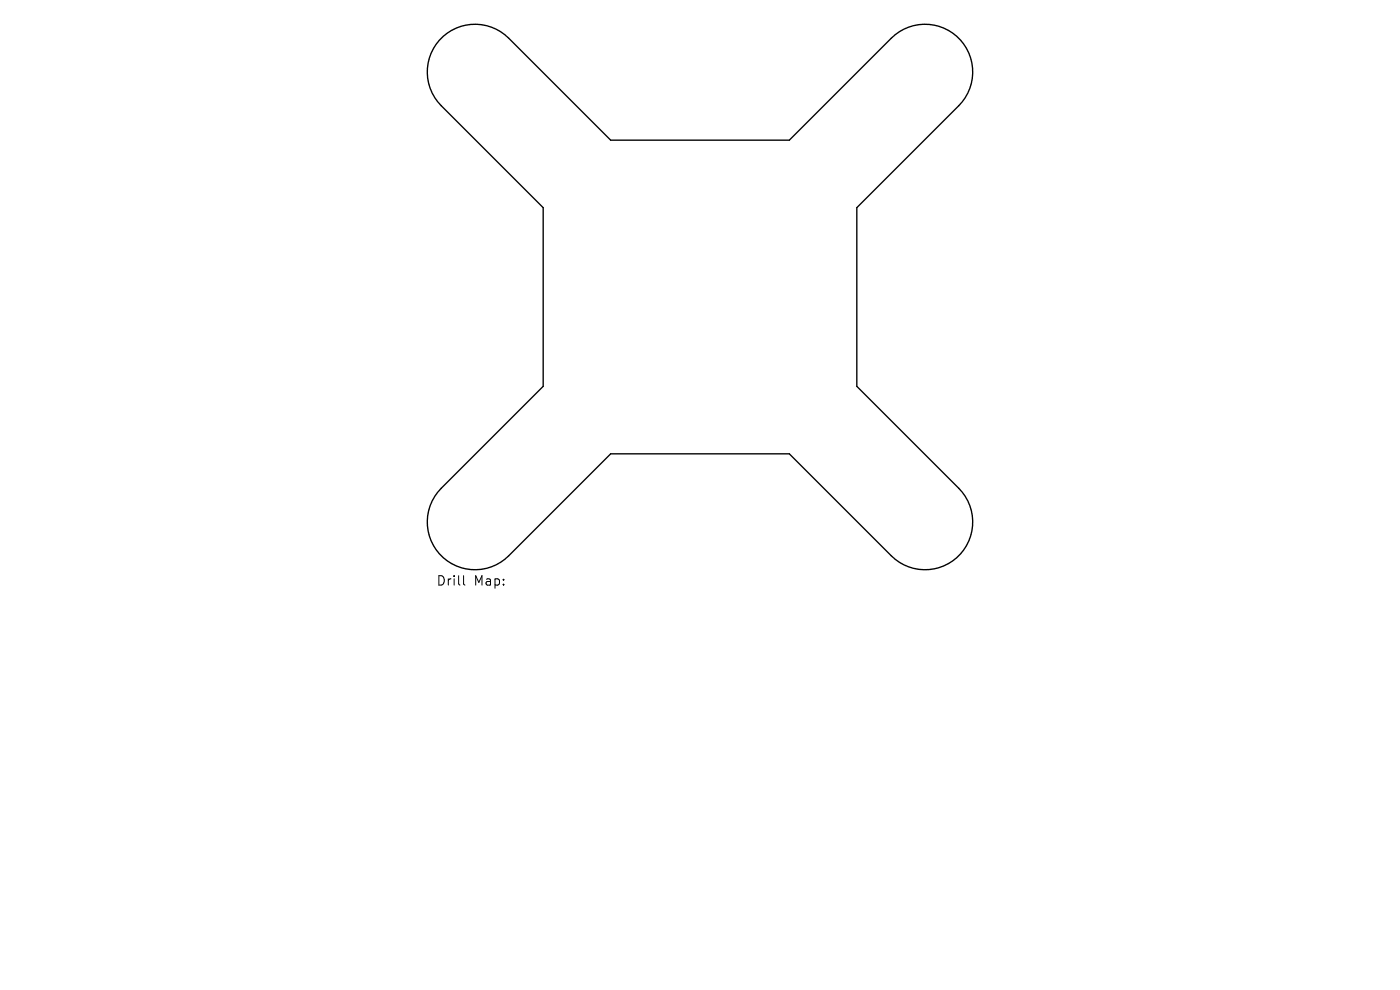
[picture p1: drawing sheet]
<svg xmlns="http://www.w3.org/2000/svg" width="297mm" height="210mm" viewBox="0 0 297 210" stroke-linecap="round" stroke-linejoin="round" font-family="sans-serif">
<defs><g id="words">
<g font-size="2.8">
<text x="92.5" y="124.5">Drill</text>
<text x="100.5" y="124.5">Map:</text>
</g>
</g></defs>
<path d="M94 7.7a10.1 10.1 0 0 1 13.9 .4l21.7 21.6h37.9l21.6-21.6a10.1 10.1 0 0 1 14.3 0 10.1 10.1 0 0 1 0 14.3l-21.6 21.7v37.9l21.6 21.6a10.1 10.1 0 0 1 0 14.3 10.1 10.1 0 0 1-14.3 0l-21.6-21.6h-37.9l-21.7 21.6a10.1 10.1 0 0 1-14.3 0 10.1 10.1 0 0 1 0-14.3l21.6-21.6v-37.9l-21.6-21.7a10.1 10.1 0 0 1 .4-14.7z" fill="none" stroke="#000" stroke-width=".29"/>
<path d="M98.3 122.1v1.7l.3 .3" fill="none" stroke="#000" stroke-width=".21"/>
<use href="#words"/>
</svg>
